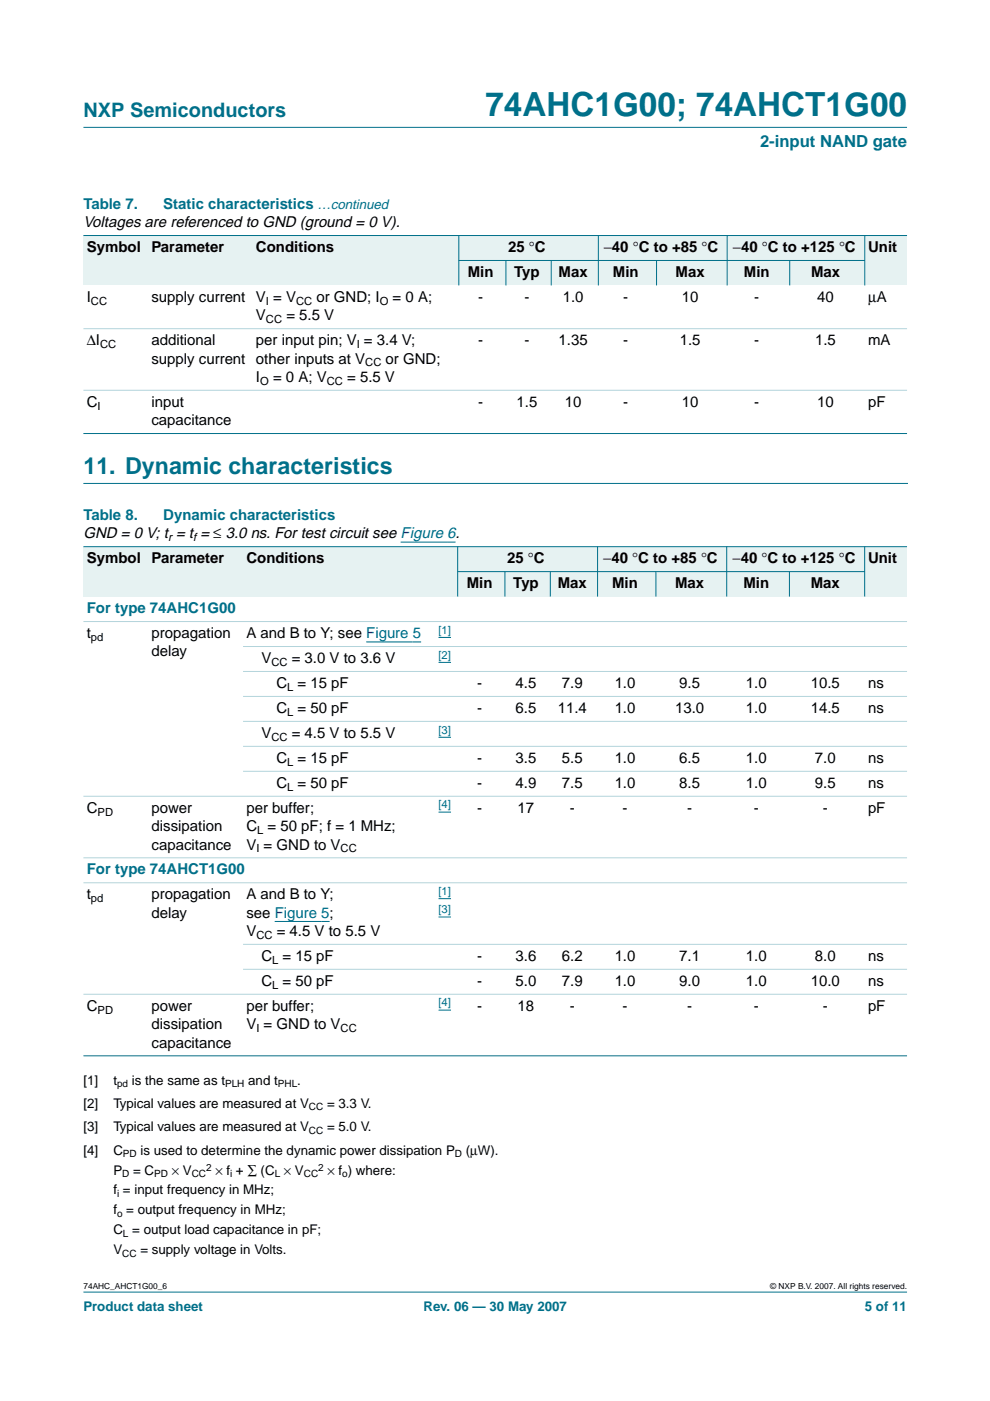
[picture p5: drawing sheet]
<svg xmlns="http://www.w3.org/2000/svg" width="210mm" height="297mm" viewBox="0 0 210 297" stroke-linecap="round" stroke-linejoin="round" font-family="sans-serif">
<defs><g id="words">
<text font-size="7.1" fill="#00708a" x="102.9" y="24.7">74AHC1G00; 74AHCT1G00</text>
<text font-size="4.9" fill="#00708a" x="17.7" y="100.5">11. Dynamic characteristics</text>
<text font-size="4.2" fill="#00708a" x="17.7" y="24.9">NXP Semiconductors</text>
<text font-size="3.5" fill="#00708a" x="161.2" y="31.1">2-input NAND gate</text>
<g font-size="3.2" fill="#00708a">
<text x="17.7" y="44.3">Table 7.</text>
<text x="34.6" y="44.3">Static characteristics …continued</text>
<text x="17.7" y="110.3">Table 8.</text>
<text x="34.6" y="110.3">Dynamic characteristics</text>
<text x="18.4" y="130">For type 74AHC1G00</text>
<text x="18.4" y="185.4">For type 74AHCT1G00</text>
</g>
<g font-size="3.2">
<text x="17.7" y="48.2">Voltages are referenced to GND (ground = 0 V).</text>
<text x="18.4" y="53.5">Symbol</text>
<text x="32.1" y="53.5">Parameter</text>
<text x="54.3" y="53.5">Conditions</text>
<text x="107.7" y="53.5">25 °C</text>
<text x="128" y="53.5">−40 °C to +85 °C</text>
<text x="155.4" y="53.5">−40 °C to +125 °C</text>
<text x="184.1" y="53.5">Unit</text>
<text x="99.2" y="58.8">Min</text>
<text x="109" y="58.8">Typ</text>
<text x="118.4" y="58.8">Max</text>
<text x="129.9" y="58.8">Min</text>
<text x="143.2" y="58.8">Max</text>
<text x="157.7" y="58.8">Min</text>
<text x="172" y="58.8">Max</text>
<text x="18.4" y="64">I</text>
<text x="32.1" y="64">supply current</text>
<text x="54.3" y="64">V = V</text>
<text x="67.1" y="64">or GND; I</text>
<text x="83.3" y="64">= 0 A;</text>
<text x="101.4" y="64">-</text>
<text x="111.2" y="64">-</text>
<text x="119.3" y="64">1.0</text>
<text x="132.2" y="64">-</text>
<text x="144.6" y="64">10</text>
<text x="159.9" y="64">-</text>
<text x="173.3" y="64">40</text>
<text x="184.1" y="64">µA</text>
<text x="54.3" y="67.9">V</text>
<text x="60.7" y="67.9">= 5.5 V</text>
<text x="18.4" y="73.2">∆I</text>
<text x="32.1" y="73.2">additional</text>
<text x="32.1" y="77.1">supply current</text>
<text x="54.3" y="73.2">per input pin; V = 3.4 V;</text>
<text x="54.3" y="77.1">other inputs at V</text>
<text x="81.8" y="77.1">or GND;</text>
<text x="101.4" y="73.2">-</text>
<text x="111.2" y="73.2">-</text>
<text x="118.4" y="73.2">1.35</text>
<text x="132.2" y="73.2">-</text>
<text x="144.1" y="73.2">1.5</text>
<text x="159.9" y="73.2">-</text>
<text x="172.8" y="73.2">1.5</text>
<text x="184.1" y="73.2">mA</text>
<text x="54.3" y="81">I</text>
<text x="57.9" y="81">= 0 A; V</text>
<text x="73.6" y="81">= 5.5 V</text>
<text x="18.4" y="86.3">C</text>
<text x="32.1" y="86.3">input</text>
<text x="101.4" y="86.3">-</text>
<text x="109.5" y="86.3">1.5</text>
<text x="119.7" y="86.3">10</text>
<text x="132.2" y="86.3">-</text>
<text x="144.6" y="86.3">10</text>
<text x="159.9" y="86.3">-</text>
<text x="173.3" y="86.3">10</text>
<text x="184.1" y="86.3">pF</text>
<text x="32.1" y="90.2">capacitance</text>
<text x="17.7" y="114.1">GND = 0 V; t = t = ≤ 3.0 ns. For test circuit see Figure 6.</text>
<text x="18.4" y="119.4">Symbol</text>
<text x="32.1" y="119.4">Parameter</text>
<text x="52.2" y="119.4">Conditions</text>
<text x="107.5" y="119.4">25 °C</text>
<text x="127.9" y="119.4">−40 °C to +85 °C</text>
<text x="155.3" y="119.4">−40 °C to +125 °C</text>
<text x="184" y="119.4">Unit</text>
<text x="99" y="124.7">Min</text>
<text x="108.8" y="124.7">Typ</text>
<text x="118.3" y="124.7">Max</text>
<text x="129.8" y="124.7">Min</text>
<text x="143.1" y="124.7">Max</text>
<text x="157.6" y="124.7">Min</text>
<text x="171.9" y="124.7">Max</text>
<text x="18.4" y="135.3">t</text>
<text x="32.1" y="135.3">propagation</text>
<text x="52.2" y="135.3">A and B to Y; see Figure 5</text>
<text x="32.1" y="139.2">delay</text>
<text x="55.4" y="140.6">V</text>
<text x="61.9" y="140.6">= 3.0 V to 3.6 V</text>
<text x="58.6" y="145.9">C = 15 pF</text>
<text x="101.2" y="145.9">-</text>
<text x="109.3" y="145.9">4.5</text>
<text x="119.1" y="145.9">7.9</text>
<text x="130.3" y="145.9">1.0</text>
<text x="144" y="145.9">9.5</text>
<text x="158.2" y="145.9">1.0</text>
<text x="171.9" y="145.9">10.5</text>
<text x="184" y="145.9">ns</text>
<text x="58.6" y="151.2">C = 50 pF</text>
<text x="101.2" y="151.2">-</text>
<text x="109.3" y="151.2">6.5</text>
<text x="118.2" y="151.2">11.4</text>
<text x="130.3" y="151.2">1.0</text>
<text x="143.1" y="151.2">13.0</text>
<text x="158.2" y="151.2">1.0</text>
<text x="171.9" y="151.2">14.5</text>
<text x="184" y="151.2">ns</text>
<text x="55.4" y="156.5">V</text>
<text x="58.6" y="161.8">C = 15 pF</text>
<text x="61.9" y="156.5">= 4.5 V to 5.5 V</text>
<text x="101.2" y="161.8">-</text>
<text x="109.3" y="161.8">3.5</text>
<text x="119.1" y="161.8">5.5</text>
<text x="130.3" y="161.8">1.0</text>
<text x="144" y="161.8">6.5</text>
<text x="158.2" y="161.8">1.0</text>
<text x="172.8" y="161.8">7.0</text>
<text x="184" y="161.8">ns</text>
<text x="58.6" y="167.1">C = 50 pF</text>
<text x="101.2" y="167.1">-</text>
<text x="109.3" y="167.1">4.9</text>
<text x="119.1" y="167.1">7.5</text>
<text x="130.3" y="167.1">1.0</text>
<text x="144" y="167.1">8.5</text>
<text x="158.2" y="167.1">1.0</text>
<text x="172.8" y="167.1">9.5</text>
<text x="184" y="167.1">ns</text>
<text x="18.4" y="172.3">C</text>
<text x="32.1" y="172.3">power</text>
<text x="52.2" y="172.3">per buffer;</text>
<text x="101.2" y="172.3">-</text>
<text x="109.7" y="172.3">17</text>
<text x="120.8" y="172.3">-</text>
<text x="132" y="172.3">-</text>
<text x="145.7" y="172.3">-</text>
<text x="159.8" y="172.3">-</text>
<text x="174.5" y="172.3">-</text>
<text x="184" y="172.3">pF</text>
<text x="32.1" y="176.2">dissipation</text>
<text x="52.2" y="176.2">C = 50 pF; f = 1 MHz;</text>
<text x="32.1" y="180.1">capacitance</text>
<text x="52.2" y="180.1">V = GND to V</text>
<text x="18.4" y="190.7">t</text>
<text x="32.1" y="190.7">propagation</text>
<text x="52.2" y="190.7">A and B to Y;</text>
<text x="32.1" y="194.6">delay</text>
<text x="52.2" y="194.6">see Figure 5;</text>
<text x="52.2" y="198.5">V</text>
<text x="55.4" y="203.7">C = 15 pF</text>
<text x="58.7" y="198.5">= 4.5 V to 5.5 V</text>
<text x="101.2" y="203.7">-</text>
<text x="109.3" y="203.7">3.6</text>
<text x="119.1" y="203.7">6.2</text>
<text x="130.3" y="203.7">1.0</text>
<text x="144" y="203.7">7.1</text>
<text x="158.2" y="203.7">1.0</text>
<text x="172.8" y="203.7">8.0</text>
<text x="184" y="203.7">ns</text>
<text x="55.4" y="209">C = 50 pF</text>
<text x="101.2" y="209">-</text>
<text x="109.3" y="209">5.0</text>
<text x="119.1" y="209">7.9</text>
<text x="130.3" y="209">1.0</text>
<text x="144" y="209">9.0</text>
<text x="158.2" y="209">1.0</text>
<text x="171.9" y="209">10.0</text>
<text x="184" y="209">ns</text>
<text x="18.4" y="214.3">C</text>
<text x="32.1" y="214.3">power</text>
<text x="52.2" y="214.3">per buffer;</text>
<text x="101.2" y="214.3">-</text>
<text x="109.7" y="214.3">18</text>
<text x="120.8" y="214.3">-</text>
<text x="132" y="214.3">-</text>
<text x="145.7" y="214.3">-</text>
<text x="159.8" y="214.3">-</text>
<text x="174.5" y="214.3">-</text>
<text x="184" y="214.3">pF</text>
<text x="32.1" y="218.2">dissipation</text>
<text x="52.2" y="218.2">V = GND to V</text>
<text x="32.1" y="222.1">capacitance</text>
</g>
<g font-size="2.8">
<text x="17.7" y="230">[1]</text>
<text x="24" y="230">t</text>
<text x="28" y="230">is the same as t</text>
<text x="52.6" y="230">and t</text>
<text x="63" y="230">.</text>
<text x="17.7" y="239.9">[3]</text>
<text x="17.7" y="234.9">[2]</text>
<text x="24" y="239.9">Typical values are measured at V</text>
<text x="24" y="234.9">Typical values are measured at V</text>
<text x="69.3" y="234.9">= 3.3 V.</text>
<text x="69.3" y="239.9">= 5.0 V.</text>
<text x="17.7" y="244.8">[4]</text>
<text x="24" y="244.8">C</text>
<text x="29.8" y="244.8">is used to determine the dynamic power dissipation P</text>
<text x="98.8" y="244.8">(µW).</text>
<text x="24" y="249">P</text>
<text x="28.2" y="249">= C</text>
<text x="36.4" y="249">× V</text>
<text x="45.7" y="249">× f + ∑ (C × V</text>
<text x="69.4" y="249">× f ) where:</text>
<text x="24" y="257.5">f = output frequency in MHz;</text>
<text x="24" y="253.3">f = input frequency in MHz;</text>
<text x="24" y="261.7">C = output load capacitance in pF;</text>
<text x="24" y="266">V</text>
<text x="29.8" y="266">= supply voltage in Volts.</text>
</g>
<g font-size="2.8" fill="#00708a">
<text x="17.7" y="278">Product data sheet</text>
<text x="89.8" y="278">Rev. 06 — 30 May 2007</text>
<text x="183.4" y="278">5 of 11</text>
</g>
<g font-size="2.4">
<text x="19.3" y="64.6">CC</text>
<text x="56.4" y="64.6">I</text>
<text x="62.8" y="64.6">CC</text>
<text x="80.5" y="64.6">O</text>
<text x="56.4" y="68.5">CC</text>
<text x="21.2" y="73.8">CC</text>
<text x="75.6" y="73.8">I</text>
<text x="77.4" y="77.7">CC</text>
<text x="55.2" y="81.6">O</text>
<text x="69.3" y="81.6">CC</text>
<text x="20.7" y="86.8">I</text>
<text x="35.6" y="114.7">r</text>
<text x="40.9" y="114.7">f</text>
<text x="19.3" y="135.9">pd</text>
<text x="57.5" y="141.2">CC</text>
<text x="60.9" y="146.5">L</text>
<text x="60.9" y="151.8">L</text>
<text x="57.5" y="157">CC</text>
<text x="60.9" y="162.3">L</text>
<text x="60.9" y="167.6">L</text>
<text x="20.7" y="172.9">PD</text>
<text x="54.5" y="176.8">L</text>
<text x="54.4" y="180.7">I</text>
<text x="72.2" y="180.7">CC</text>
<text x="19.3" y="191.3">pd</text>
<text x="54.4" y="199">CC</text>
<text x="57.7" y="204.3">L</text>
<text x="57.7" y="209.6">L</text>
<text x="20.7" y="214.9">PD</text>
<text x="54.4" y="218.8">I</text>
<text x="72.2" y="218.8">CC</text>
</g>
<g font-size="2.4" fill="#00f">
<text x="93" y="134.4">[1]</text>
<text x="93" y="139.6">[2]</text>
<text x="93" y="155.5">[3]</text>
<text x="93" y="171.4">[4]</text>
<text x="93" y="189.7">[1]</text>
<text x="93" y="193.6">[3]</text>
<text x="93" y="213.4">[4]</text>
</g>
<g font-size="2.1">
<text x="24.8" y="230.5">pd</text>
<text x="47.7" y="230.5">PLH</text>
<text x="58.9" y="230.5">PHL</text>
<text x="65.5" y="235.4">CC</text>
<text x="26.1" y="245.3">PD</text>
<text x="65.5" y="240.4">CC</text>
<text x="96.5" y="245.3">D</text>
<text x="25.9" y="249.5">D</text>
<text x="32.7" y="249.5">PD</text>
<text x="40.6" y="249.5">CC</text>
<text x="43.7" y="248.2">2</text>
<text x="48.8" y="249.5">i</text>
<text x="58.2" y="249.5">L</text>
<text x="64.4" y="249.5">CC</text>
<text x="67.5" y="248.2">2</text>
<text x="72.6" y="249.5">o</text>
<text x="24.8" y="253.8">i</text>
<text x="24.8" y="258">o</text>
<text x="26.1" y="262.2">L</text>
<text x="25.9" y="266.5">CC</text>
</g>
<g font-size="1.8">
<text x="17.7" y="273.4">74AHC_AHCT1G00_6</text>
<text x="163.3" y="273.4">© NXP B.V. 2007. All rights reserved.</text>
</g>
</g></defs>
<g fill="#00708a" stroke="#00708a" stroke-width=".21">
<path d="M17.7 273.9h174.6z"/>
<path d="M17.7 27h174.6z"/>
</g>
<path d="M17.7 102.5h174.7" fill="none" stroke="#00708a" stroke-width=".21"/>
<g fill="#e6f2f2">
<path d="M17.7 49.9h13.7v10.6h-13.7z" fill-rule="evenodd"/>
<path d="M31.4 49.9h22.2v10.6h-22.2z" fill-rule="evenodd"/>
<path d="M53.6 49.9h43.7v10.6h-43.7z" fill-rule="evenodd"/>
<path d="M97.3 49.9h29.6v5.3h-29.6z" fill-rule="evenodd"/>
<path d="M126.9 49.9h27.3v5.3h-27.3z" fill-rule="evenodd"/>
<path d="M154.2 49.9h29.2v5.3h-29.2z" fill-rule="evenodd"/>
<path d="M183.4 49.9h8.9v10.6h-8.9z" fill-rule="evenodd"/>
<path d="M97.3 55.2h10v5.3h-10z" fill-rule="evenodd"/>
<path d="M107.3 55.2h9.6v5.3h-9.6z" fill-rule="evenodd"/>
<path d="M116.9 55.2h10v5.3h-10z" fill-rule="evenodd"/>
<path d="M126.9 55.2h12.3v5.3h-12.3z" fill-rule="evenodd"/>
<path d="M139.2 55.2h15v5.3h-15z" fill-rule="evenodd"/>
<path d="M154.2 55.2h13.2v5.3h-13.2z" fill-rule="evenodd"/>
<path d="M167.4 55.2h16v5.3h-16z" fill-rule="evenodd"/>
</g>
<g fill="#00708a" stroke="#00708a" stroke-width=".21">
<path d="M97.3 49.9v10.6z"/>
<path d="M107.3 55.2v5.3z"/>
<path d="M116.9 55.2v5.3z"/>
<path d="M126.9 49.9v10.6z"/>
<path d="M139.2 55.2v5.3z"/>
<path d="M154.2 49.9v10.6z"/>
<path d="M167.4 55.2v5.3z"/>
<path d="M183.4 49.9v10.6z"/>
<path d="M17.7 49.9h174.6z"/>
<path d="M97.2 55.2h86.2z"/>
<path d="M17.7 91.9h174.6z"/>
</g>
<g fill="#b3d4db" stroke="#b3d4db" stroke-width=".21">
<path d="M17.7 69.7h174.6z"/>
<path d="M17.7 82.7h174.6z"/>
</g>
<path d="M84.9 114.9h11.7" fill="none" stroke="#00f" stroke-width=".21"/>
<g fill="#e6f2f2">
<path d="M17.7 115.9h13.7v10.6h-13.7z" fill-rule="evenodd"/>
<path d="M31.4 115.9h20.1v10.6h-20.1z" fill-rule="evenodd"/>
<path d="M51.5 115.9h45.5v10.6h-45.5z" fill-rule="evenodd"/>
<path d="M97 115.9h29.7v5.3h-29.7z" fill-rule="evenodd"/>
<path d="M126.7 115.9h27.4v5.3h-27.4z" fill-rule="evenodd"/>
<path d="M154.1 115.9h29.2v5.3h-29.2z" fill-rule="evenodd"/>
<path d="M183.3 115.9h9v10.6h-9z" fill-rule="evenodd"/>
<path d="M97 121.2h10.1v5.3h-10.1z" fill-rule="evenodd"/>
<path d="M107.1 121.2h9.6v5.3h-9.6z" fill-rule="evenodd"/>
<path d="M116.7 121.2h10v5.3h-10z" fill-rule="evenodd"/>
<path d="M126.7 121.2h12.4v5.3h-12.4z" fill-rule="evenodd"/>
<path d="M139.1 121.2h15v5.3h-15z" fill-rule="evenodd"/>
<path d="M154.1 121.2h13.3v5.3h-13.3z" fill-rule="evenodd"/>
<path d="M167.4 121.2h15.9v5.3h-15.9z" fill-rule="evenodd"/>
</g>
<path d="M77.6 136.1h11.7M93 135.1h2.6M93 140.4h2.6M93 156.3h2.6M93 172.2h2.6M58.2 195.4h11.7M93 190.5h2.6M93 194.4h2.6M93 214.2h2.6" fill="none" stroke="#00f" stroke-width=".21"/>
<g fill="#00708a" stroke="#00708a" stroke-width=".21">
<path d="M97 115.9v10.6z"/>
<path d="M107.1 121.2v5.3z"/>
<path d="M116.7 121.2v5.3z"/>
<path d="M126.7 115.9v10.6z"/>
<path d="M139.1 121.2v5.3z"/>
<path d="M154.1 115.9v10.6z"/>
<path d="M167.4 121.2v5.3z"/>
<path d="M183.3 115.9v10.6z"/>
<path d="M17.7 115.9h174.6z"/>
<path d="M97 121.2h86.4z"/>
<path d="M17.7 223.9h174.6z"/>
</g>
<g fill="#b3d4db" stroke="#b3d4db" stroke-width=".21">
<path d="M17.7 131.8h174.6z"/>
<path d="M51.5 137.1h140.8z"/>
<path d="M51.5 142.4h140.8z"/>
<path d="M51.5 147.7h140.8z"/>
<path d="M51.5 152.9h140.8z"/>
<path d="M51.5 158.2h140.8z"/>
<path d="M51.5 163.5h140.8z"/>
<path d="M17.7 168.8h174.6z"/>
<path d="M17.7 181.9h174.6z"/>
<path d="M17.7 187.2h174.6z"/>
<path d="M51.5 200.2h140.8z"/>
<path d="M51.5 205.5h140.8z"/>
<path d="M17.7 210.8h174.6z"/>
</g>
<use href="#words"/>
</svg>
